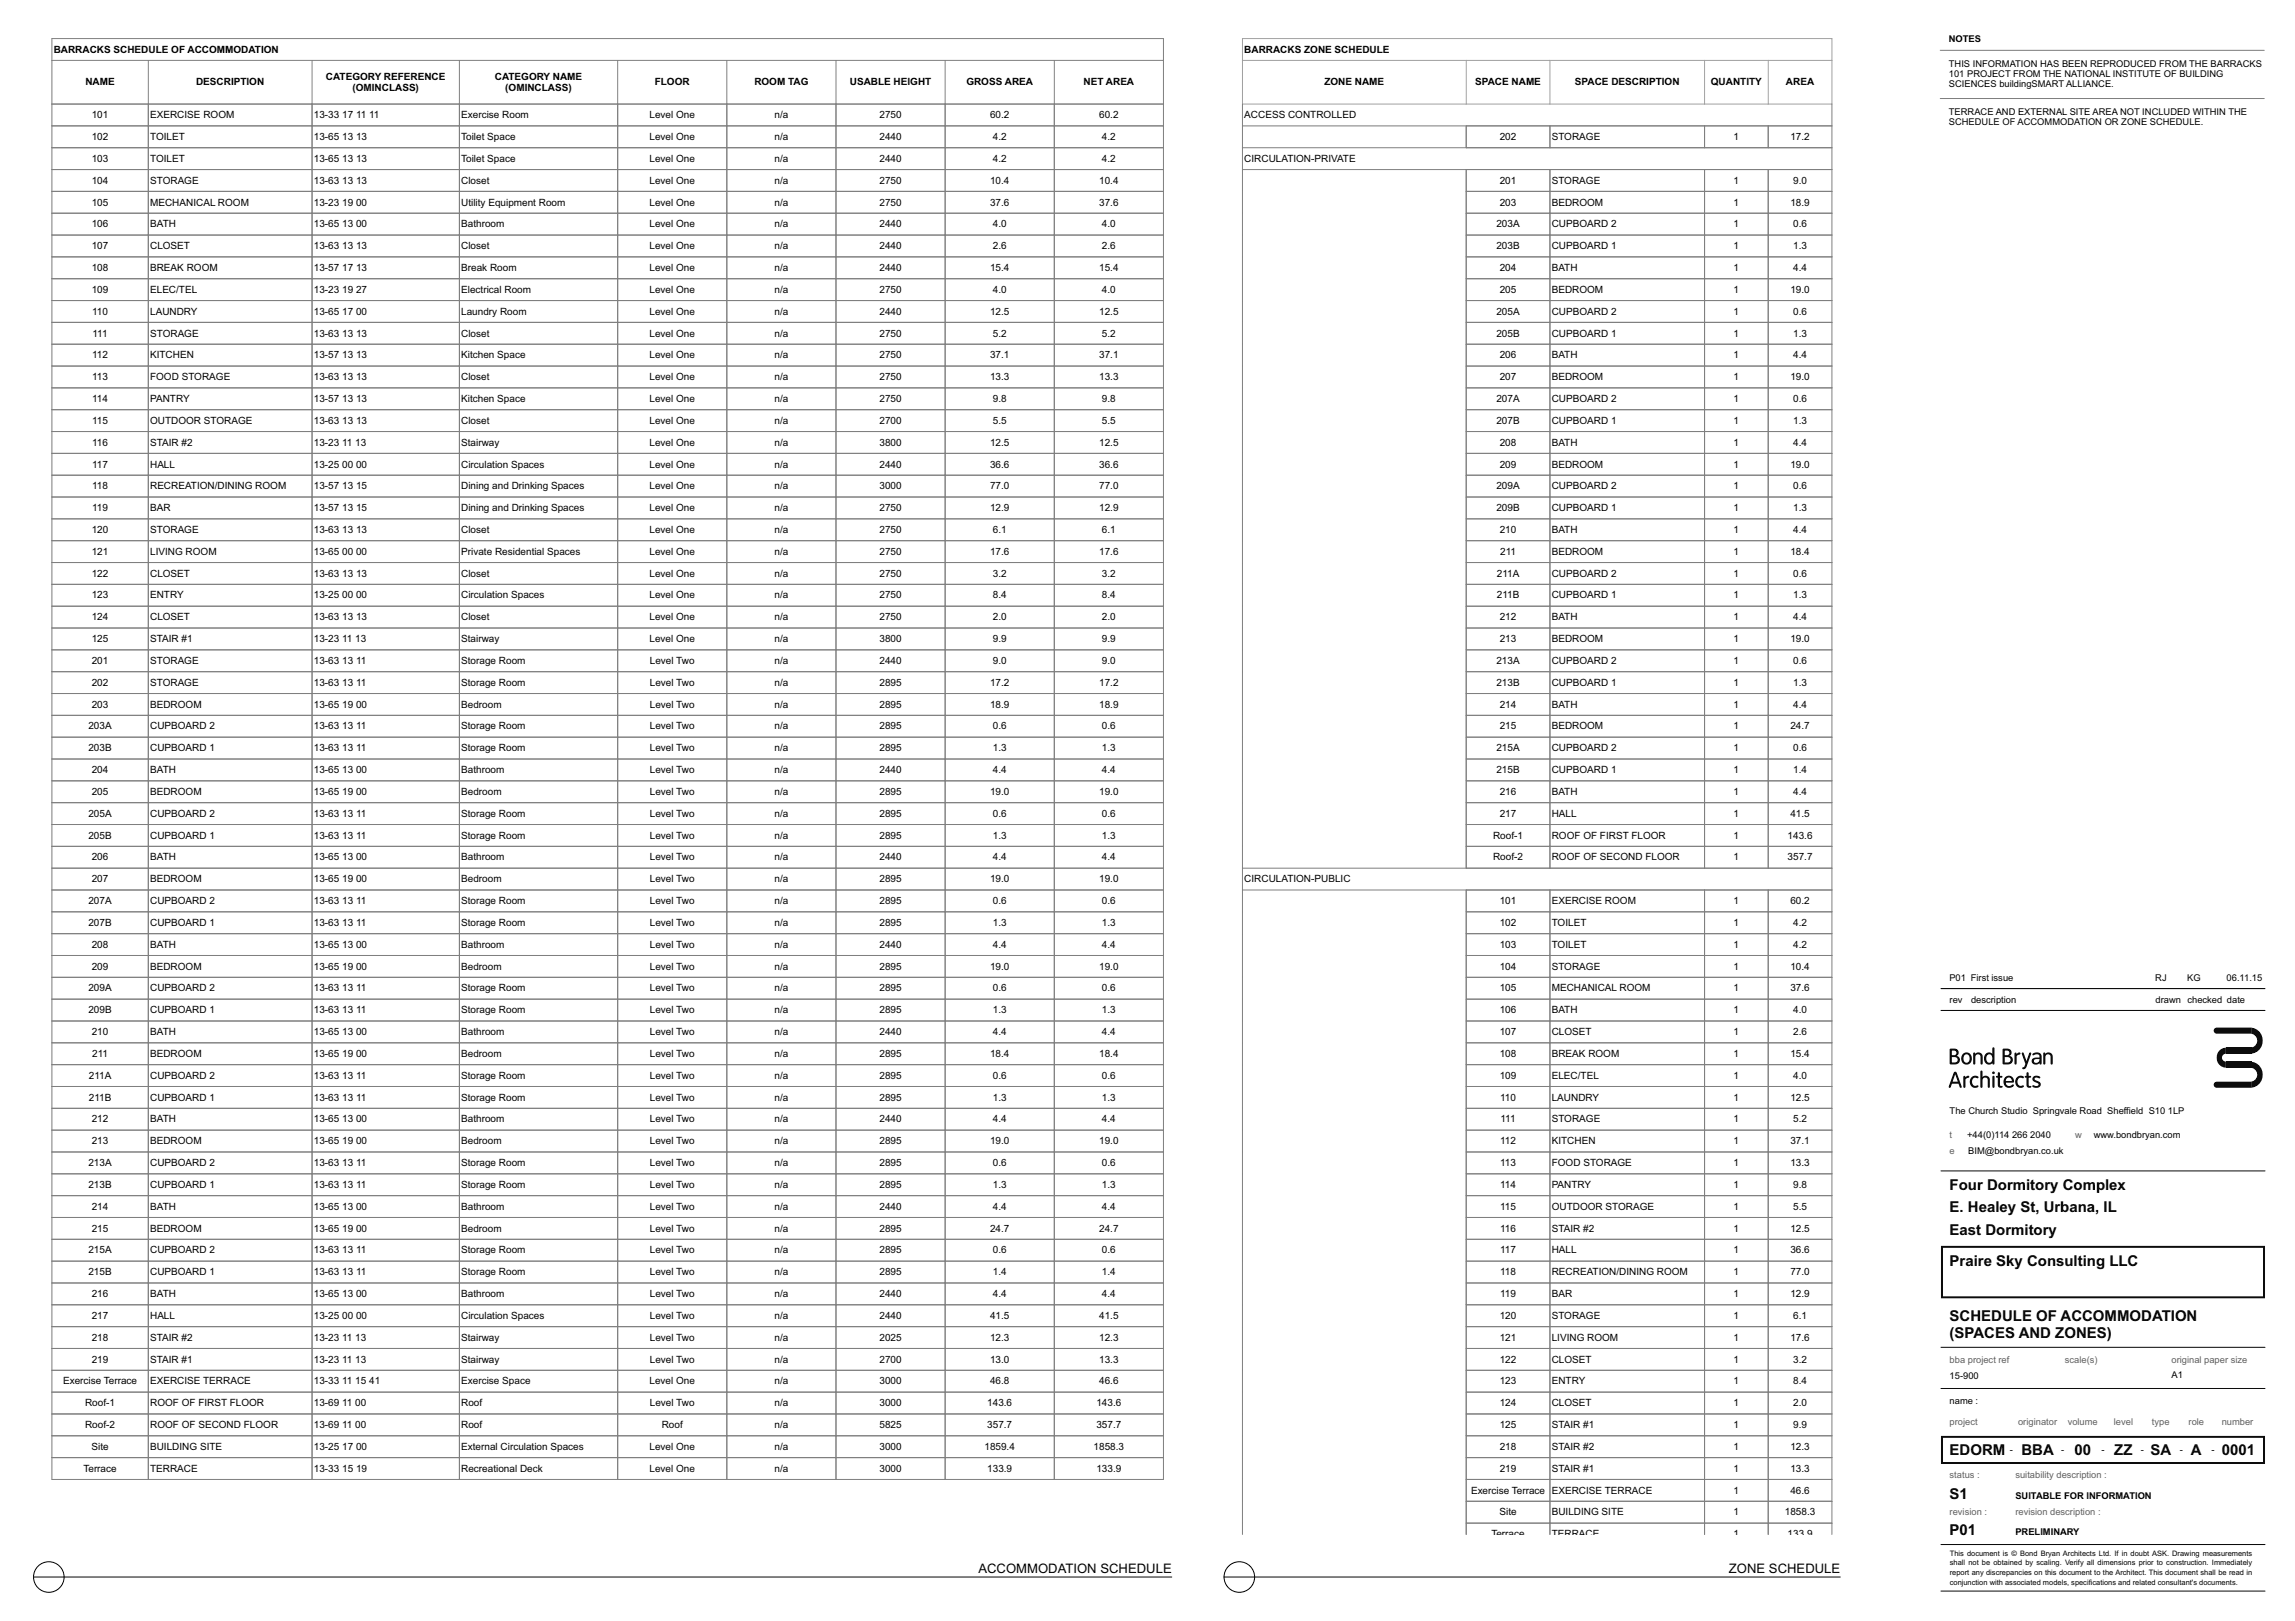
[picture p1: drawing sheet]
<svg xmlns="http://www.w3.org/2000/svg" width="841mm" height="594mm" viewBox="0 0 841 594" stroke-linecap="round" stroke-linejoin="round" font-family="sans-serif">
<defs><g id="words">
<g font-size="5.5">
<text x="714.4" y="436">Four Dormitory Complex</text>
<text x="714.4" y="444.3">E. Healey St, Urbana, IL</text>
<text x="714.4" y="452.6">East Dormitory</text>
<text x="714.4" y="463.8">Praire Sky Consulting LLC</text>
<text x="714.4" y="484.1">SCHEDULE OF ACCOMMODATION</text>
<text x="714.4" y="490.3">(SPACES AND ZONES)</text>
<text x="714.4" y="533.1">EDORM</text>
<text x="740.7" y="533.1">BBA</text>
<text x="760.2" y="533.1">00</text>
<text x="774.8" y="533.1">ZZ</text>
<text x="788" y="533.1">SA</text>
<text x="802.9" y="533.1">A</text>
<text x="814.1" y="533.1">0001</text>
<text x="714.4" y="549.1">S1</text>
<text x="714.4" y="562.6">P01</text>
</g>
<g font-size="4.8">
<text x="358.5" y="576.6">ACCOMMODATION SCHEDULE</text>
<text x="633.6" y="576.6">ZONE SCHEDULE</text>
</g>
<g font-size="3.7">
<text x="19.7" y="19.3">BARRACKS SCHEDULE OF ACCOMMODATION</text>
<text x="456" y="19.3">BARRACKS ZONE SCHEDULE</text>
<text x="119.4" y="29.2">CATEGORY REFERENCE</text>
<text x="181.3" y="29.2">CATEGORY NAME</text>
<text x="31.3" y="31.3">NAME</text>
<text x="71.9" y="31.3">DESCRIPTION</text>
<text x="129.2" y="33.4">(OMINCLASS)</text>
<text x="185.2" y="33.4">(OMINCLASS)</text>
<text x="239.9" y="31.3">FLOOR</text>
<text x="276.4" y="31.3">ROOM TAG</text>
<text x="311.4" y="31.3">USABLE HEIGHT</text>
<text x="354.1" y="31.3">GROSS AREA</text>
<text x="397.1" y="31.3">NET AREA</text>
<text x="485.3" y="31.3">ZONE NAME</text>
<text x="540.6" y="31.3">SPACE NAME</text>
<text x="577.1" y="31.3">SPACE DESCRIPTION</text>
<text x="627" y="31.3">QUANTITY</text>
<text x="654.5" y="31.3">AREA</text>
<text x="33.6" y="43.3">101</text>
<text x="55" y="43.3">EXERCISE ROOM</text>
<text x="115" y="43.3">13-33</text>
<text x="125.4" y="43.3">17</text>
<text x="130.5" y="43.3">11</text>
<text x="135.3" y="43.3">11</text>
<text x="169" y="43.3">Exercise Room</text>
<text x="238" y="43.3">Level One</text>
<text x="283.8" y="43.3">n/a</text>
<text x="322.3" y="43.3">2750</text>
<text x="362.8" y="43.3">60.2</text>
<text x="402.8" y="43.3">60.2</text>
<text x="456" y="43.3">ACCESS CONTROLLED</text>
<text x="33.6" y="51.3">102</text>
<text x="55" y="51.3">TOILET</text>
<text x="115" y="51.3">13-65</text>
<text x="125.4" y="51.3">13</text>
<text x="130.5" y="51.3">13</text>
<text x="169" y="51.3">Toilet Space</text>
<text x="238" y="51.3">Level One</text>
<text x="283.8" y="51.3">n/a</text>
<text x="322.3" y="51.3">2440</text>
<text x="363.8" y="51.3">4.2</text>
<text x="403.8" y="51.3">4.2</text>
<text x="549.6" y="51.3">202</text>
<text x="568.6" y="51.3">STORAGE</text>
<text x="635.3" y="51.3">1</text>
<text x="656.1" y="51.3">17.2</text>
<text x="33.6" y="59.3">103</text>
<text x="55" y="59.3">TOILET</text>
<text x="115" y="59.3">13-65</text>
<text x="125.4" y="59.3">13</text>
<text x="130.5" y="59.3">13</text>
<text x="169" y="59.3">Toilet Space</text>
<text x="238" y="59.3">Level One</text>
<text x="283.8" y="59.3">n/a</text>
<text x="322.3" y="59.3">2440</text>
<text x="363.8" y="59.3">4.2</text>
<text x="403.8" y="59.3">4.2</text>
<text x="456" y="59.3">CIRCULATION-PRIVATE</text>
<text x="33.6" y="67.3">104</text>
<text x="55" y="67.3">STORAGE</text>
<text x="115" y="67.3">13-63</text>
<text x="125.4" y="67.3">13</text>
<text x="130.5" y="67.3">13</text>
<text x="169" y="67.3">Closet</text>
<text x="238" y="67.3">Level One</text>
<text x="283.8" y="67.3">n/a</text>
<text x="322.3" y="67.3">2750</text>
<text x="362.8" y="67.3">10.4</text>
<text x="402.8" y="67.3">10.4</text>
<text x="549.6" y="67.3">201</text>
<text x="568.6" y="67.3">STORAGE</text>
<text x="635.3" y="67.3">1</text>
<text x="657.1" y="67.3">9.0</text>
<text x="33.6" y="75.3">105</text>
<text x="55" y="75.3">MECHANICAL ROOM</text>
<text x="115" y="75.3">13-23</text>
<text x="125.4" y="75.3">19</text>
<text x="130.5" y="75.3">00</text>
<text x="169" y="75.3">Utility Equipment Room</text>
<text x="238" y="75.3">Level One</text>
<text x="283.8" y="75.3">n/a</text>
<text x="322.3" y="75.3">2750</text>
<text x="362.8" y="75.3">37.6</text>
<text x="402.8" y="75.3">37.6</text>
<text x="549.6" y="75.3">203</text>
<text x="568.6" y="75.3">BEDROOM</text>
<text x="635.3" y="75.3">1</text>
<text x="656.1" y="75.3">18.9</text>
<text x="33.6" y="83.3">106</text>
<text x="55" y="83.3">BATH</text>
<text x="115" y="83.3">13-65</text>
<text x="125.4" y="83.3">13</text>
<text x="130.5" y="83.3">00</text>
<text x="169" y="83.3">Bathroom</text>
<text x="238" y="83.3">Level One</text>
<text x="283.8" y="83.3">n/a</text>
<text x="322.3" y="83.3">2440</text>
<text x="363.8" y="83.3">4.0</text>
<text x="403.8" y="83.3">4.0</text>
<text x="548.4" y="83.3">203A</text>
<text x="568.6" y="83.3">CUPBOARD 2</text>
<text x="635.3" y="83.3">1</text>
<text x="657.1" y="83.3">0.6</text>
<text x="33.6" y="91.3">107</text>
<text x="55" y="91.3">CLOSET</text>
<text x="115" y="91.3">13-63</text>
<text x="125.4" y="91.3">13</text>
<text x="130.5" y="91.3">13</text>
<text x="169" y="91.3">Closet</text>
<text x="238" y="91.3">Level One</text>
<text x="283.8" y="91.3">n/a</text>
<text x="322.3" y="91.3">2440</text>
<text x="363.8" y="91.3">2.6</text>
<text x="403.8" y="91.3">2.6</text>
<text x="548.4" y="91.3">203B</text>
<text x="568.6" y="91.3">CUPBOARD 1</text>
<text x="635.3" y="91.3">1</text>
<text x="657.1" y="91.3">1.3</text>
<text x="33.6" y="99.3">108</text>
<text x="55" y="99.3">BREAK ROOM</text>
<text x="115" y="99.3">13-57</text>
<text x="125.4" y="99.3">17</text>
<text x="130.5" y="99.3">13</text>
<text x="169" y="99.3">Break Room</text>
<text x="238" y="99.3">Level One</text>
<text x="283.8" y="99.3">n/a</text>
<text x="322.3" y="99.3">2440</text>
<text x="362.8" y="99.3">15.4</text>
<text x="402.8" y="99.3">15.4</text>
<text x="549.6" y="99.3">204</text>
<text x="568.6" y="99.3">BATH</text>
<text x="635.3" y="99.3">1</text>
<text x="657.1" y="99.3">4.4</text>
<text x="33.6" y="107.3">109</text>
<text x="55" y="107.3">ELEC/TEL</text>
<text x="115" y="107.3">13-23</text>
<text x="125.4" y="107.3">19</text>
<text x="130.5" y="107.3">27</text>
<text x="169" y="107.3">Electrical Room</text>
<text x="238" y="107.3">Level One</text>
<text x="283.8" y="107.3">n/a</text>
<text x="322.3" y="107.3">2750</text>
<text x="363.8" y="107.3">4.0</text>
<text x="403.8" y="107.3">4.0</text>
<text x="549.6" y="107.3">205</text>
<text x="568.6" y="107.3">BEDROOM</text>
<text x="635.3" y="107.3">1</text>
<text x="656.1" y="107.3">19.0</text>
<text x="33.8" y="115.3">110</text>
<text x="55" y="115.3">LAUNDRY</text>
<text x="115" y="115.3">13-65</text>
<text x="125.4" y="115.3">17</text>
<text x="130.5" y="115.3">00</text>
<text x="169" y="115.3">Laundry Room</text>
<text x="238" y="115.3">Level One</text>
<text x="283.8" y="115.3">n/a</text>
<text x="322.3" y="115.3">2440</text>
<text x="362.8" y="115.3">12.5</text>
<text x="402.8" y="115.3">12.5</text>
<text x="548.4" y="115.3">205A</text>
<text x="568.6" y="115.3">CUPBOARD 2</text>
<text x="635.3" y="115.3">1</text>
<text x="657.1" y="115.3">0.6</text>
<text x="33.9" y="123.3">111</text>
<text x="55" y="123.3">STORAGE</text>
<text x="115" y="123.3">13-63</text>
<text x="125.4" y="123.3">13</text>
<text x="130.5" y="123.3">13</text>
<text x="169" y="123.3">Closet</text>
<text x="238" y="123.3">Level One</text>
<text x="283.8" y="123.3">n/a</text>
<text x="322.3" y="123.3">2750</text>
<text x="363.8" y="123.3">5.2</text>
<text x="403.8" y="123.3">5.2</text>
<text x="548.4" y="123.3">205B</text>
<text x="568.6" y="123.3">CUPBOARD 1</text>
<text x="635.3" y="123.3">1</text>
<text x="657.1" y="123.3">1.3</text>
<text x="33.8" y="131.3">112</text>
<text x="55" y="131.3">KITCHEN</text>
<text x="115" y="131.3">13-57</text>
<text x="125.4" y="131.3">13</text>
<text x="130.5" y="131.3">13</text>
<text x="169" y="131.3">Kitchen Space</text>
<text x="238" y="131.3">Level One</text>
<text x="283.8" y="131.3">n/a</text>
<text x="322.3" y="131.3">2750</text>
<text x="362.8" y="131.3">37.1</text>
<text x="402.8" y="131.3">37.1</text>
<text x="549.6" y="131.3">206</text>
<text x="568.6" y="131.3">BATH</text>
<text x="635.3" y="131.3">1</text>
<text x="657.1" y="131.3">4.4</text>
<text x="33.8" y="139.3">113</text>
<text x="55" y="139.3">FOOD STORAGE</text>
<text x="115" y="139.3">13-63</text>
<text x="125.4" y="139.3">13</text>
<text x="130.5" y="139.3">13</text>
<text x="169" y="139.3">Closet</text>
<text x="238" y="139.3">Level One</text>
<text x="283.8" y="139.3">n/a</text>
<text x="322.3" y="139.3">2750</text>
<text x="362.8" y="139.3">13.3</text>
<text x="402.8" y="139.3">13.3</text>
<text x="549.6" y="139.3">207</text>
<text x="568.6" y="139.3">BEDROOM</text>
<text x="635.3" y="139.3">1</text>
<text x="656.1" y="139.3">19.0</text>
<text x="33.8" y="147.3">114</text>
<text x="55" y="147.3">PANTRY</text>
<text x="115" y="147.3">13-57</text>
<text x="125.4" y="147.3">13</text>
<text x="130.5" y="147.3">13</text>
<text x="169" y="147.3">Kitchen Space</text>
<text x="238" y="147.3">Level One</text>
<text x="283.8" y="147.3">n/a</text>
<text x="322.3" y="147.3">2750</text>
<text x="363.8" y="147.3">9.8</text>
<text x="403.8" y="147.3">9.8</text>
<text x="548.4" y="147.3">207A</text>
<text x="568.6" y="147.3">CUPBOARD 2</text>
<text x="635.3" y="147.3">1</text>
<text x="657.1" y="147.3">0.6</text>
<text x="33.8" y="155.3">115</text>
<text x="55" y="155.3">OUTDOOR STORAGE</text>
<text x="115" y="155.3">13-63</text>
<text x="125.4" y="155.3">13</text>
<text x="130.5" y="155.3">13</text>
<text x="169" y="155.3">Closet</text>
<text x="238" y="155.3">Level One</text>
<text x="283.8" y="155.3">n/a</text>
<text x="322.3" y="155.3">2700</text>
<text x="363.8" y="155.3">5.5</text>
<text x="403.8" y="155.3">5.5</text>
<text x="548.4" y="155.3">207B</text>
<text x="568.6" y="155.3">CUPBOARD 1</text>
<text x="635.3" y="155.3">1</text>
<text x="657.1" y="155.3">1.3</text>
<text x="33.8" y="163.3">116</text>
<text x="55" y="163.3">STAIR #2</text>
<text x="115" y="163.3">13-23</text>
<text x="125.4" y="163.3">11</text>
<text x="130.2" y="163.3">13</text>
<text x="169" y="163.3">Stairway</text>
<text x="238" y="163.3">Level One</text>
<text x="283.8" y="163.3">n/a</text>
<text x="322.3" y="163.3">3800</text>
<text x="362.8" y="163.3">12.5</text>
<text x="402.8" y="163.3">12.5</text>
<text x="549.6" y="163.3">208</text>
<text x="568.6" y="163.3">BATH</text>
<text x="635.3" y="163.3">1</text>
<text x="657.1" y="163.3">4.4</text>
<text x="33.8" y="171.3">117</text>
<text x="55" y="171.3">HALL</text>
<text x="115" y="171.3">13-25</text>
<text x="125.4" y="171.3">00</text>
<text x="130.5" y="171.3">00</text>
<text x="169" y="171.3">Circulation Spaces</text>
<text x="238" y="171.3">Level One</text>
<text x="283.8" y="171.3">n/a</text>
<text x="322.3" y="171.3">2440</text>
<text x="362.8" y="171.3">36.6</text>
<text x="402.8" y="171.3">36.6</text>
<text x="549.6" y="171.3">209</text>
<text x="568.6" y="171.3">BEDROOM</text>
<text x="635.3" y="171.3">1</text>
<text x="656.1" y="171.3">19.0</text>
<text x="33.8" y="179.3">118</text>
<text x="55" y="179.3">RECREATION/DINING ROOM</text>
<text x="115" y="179.3">13-57</text>
<text x="125.4" y="179.3">13</text>
<text x="130.5" y="179.3">15</text>
<text x="169" y="179.3">Dining and Drinking Spaces</text>
<text x="238" y="179.3">Level One</text>
<text x="283.8" y="179.3">n/a</text>
<text x="322.3" y="179.3">3000</text>
<text x="362.8" y="179.3">77.0</text>
<text x="402.8" y="179.3">77.0</text>
<text x="548.4" y="179.3">209A</text>
<text x="568.6" y="179.3">CUPBOARD 2</text>
<text x="635.3" y="179.3">1</text>
<text x="657.1" y="179.3">0.6</text>
<text x="33.8" y="187.3">119</text>
<text x="55" y="187.3">BAR</text>
<text x="115" y="187.3">13-57</text>
<text x="125.4" y="187.3">13</text>
<text x="130.5" y="187.3">15</text>
<text x="169" y="187.3">Dining and Drinking Spaces</text>
<text x="238" y="187.3">Level One</text>
<text x="283.8" y="187.3">n/a</text>
<text x="322.3" y="187.3">2750</text>
<text x="362.8" y="187.3">12.9</text>
<text x="402.8" y="187.3">12.9</text>
<text x="548.4" y="187.3">209B</text>
<text x="568.6" y="187.3">CUPBOARD 1</text>
<text x="635.3" y="187.3">1</text>
<text x="657.1" y="187.3">1.3</text>
<text x="33.6" y="195.3">120</text>
<text x="55" y="195.3">STORAGE</text>
<text x="115" y="195.3">13-63</text>
<text x="125.4" y="195.3">13</text>
<text x="130.5" y="195.3">13</text>
<text x="169" y="195.3">Closet</text>
<text x="238" y="195.3">Level One</text>
<text x="283.8" y="195.3">n/a</text>
<text x="322.3" y="195.3">2750</text>
<text x="363.8" y="195.3">6.1</text>
<text x="403.8" y="195.3">6.1</text>
<text x="549.6" y="195.3">210</text>
<text x="568.6" y="195.3">BATH</text>
<text x="635.3" y="195.3">1</text>
<text x="657.1" y="195.3">4.4</text>
<text x="33.6" y="203.3">121</text>
<text x="55" y="203.3">LIVING ROOM</text>
<text x="115" y="203.3">13-65</text>
<text x="125.4" y="203.3">00</text>
<text x="130.5" y="203.3">00</text>
<text x="169" y="203.3">Private Residential Spaces</text>
<text x="238" y="203.3">Level One</text>
<text x="283.8" y="203.3">n/a</text>
<text x="322.3" y="203.3">2750</text>
<text x="362.8" y="203.3">17.6</text>
<text x="402.8" y="203.3">17.6</text>
<text x="549.7" y="203.3">211</text>
<text x="568.6" y="203.3">BEDROOM</text>
<text x="635.3" y="203.3">1</text>
<text x="656.1" y="203.3">18.4</text>
<text x="33.6" y="211.3">122</text>
<text x="55" y="211.3">CLOSET</text>
<text x="115" y="211.3">13-63</text>
<text x="125.4" y="211.3">13</text>
<text x="130.5" y="211.3">13</text>
<text x="169" y="211.3">Closet</text>
<text x="238" y="211.3">Level One</text>
<text x="283.8" y="211.3">n/a</text>
<text x="322.3" y="211.3">2750</text>
<text x="363.8" y="211.3">3.2</text>
<text x="403.8" y="211.3">3.2</text>
<text x="548.5" y="211.3">211A</text>
<text x="568.6" y="211.3">CUPBOARD 2</text>
<text x="635.3" y="211.3">1</text>
<text x="657.1" y="211.3">0.6</text>
<text x="33.6" y="219.3">123</text>
<text x="55" y="219.3">ENTRY</text>
<text x="115" y="219.3">13-25</text>
<text x="125.4" y="219.3">00</text>
<text x="130.5" y="219.3">00</text>
<text x="169" y="219.3">Circulation Spaces</text>
<text x="238" y="219.3">Level One</text>
<text x="283.8" y="219.3">n/a</text>
<text x="322.3" y="219.3">2750</text>
<text x="363.8" y="219.3">8.4</text>
<text x="403.8" y="219.3">8.4</text>
<text x="548.5" y="219.3">211B</text>
<text x="568.6" y="219.3">CUPBOARD 1</text>
<text x="635.3" y="219.3">1</text>
<text x="657.1" y="219.3">1.3</text>
<text x="33.6" y="227.3">124</text>
<text x="55" y="227.3">CLOSET</text>
<text x="115" y="227.3">13-63</text>
<text x="125.4" y="227.3">13</text>
<text x="130.5" y="227.3">13</text>
<text x="169" y="227.3">Closet</text>
<text x="238" y="227.3">Level One</text>
<text x="283.8" y="227.3">n/a</text>
<text x="322.3" y="227.3">2750</text>
<text x="363.8" y="227.3">2.0</text>
<text x="403.8" y="227.3">2.0</text>
<text x="549.6" y="227.3">212</text>
<text x="568.6" y="227.3">BATH</text>
<text x="635.3" y="227.3">1</text>
<text x="657.1" y="227.3">4.4</text>
<text x="33.6" y="235.3">125</text>
<text x="55" y="235.3">STAIR #1</text>
<text x="115" y="235.3">13-23</text>
<text x="125.4" y="235.3">11</text>
<text x="130.2" y="235.3">13</text>
<text x="169" y="235.3">Stairway</text>
<text x="238" y="235.3">Level One</text>
<text x="283.8" y="235.3">n/a</text>
<text x="322.3" y="235.3">3800</text>
<text x="363.8" y="235.3">9.9</text>
<text x="403.8" y="235.3">9.9</text>
<text x="549.6" y="235.3">213</text>
<text x="568.6" y="235.3">BEDROOM</text>
<text x="635.3" y="235.3">1</text>
<text x="656.1" y="235.3">19.0</text>
<text x="33.6" y="243.3">201</text>
<text x="55" y="243.3">STORAGE</text>
<text x="115" y="243.3">13-63</text>
<text x="125.4" y="243.3">13</text>
<text x="130.5" y="243.3">11</text>
<text x="169" y="243.3">Storage Room</text>
<text x="238.1" y="243.3">Level Two</text>
<text x="283.8" y="243.3">n/a</text>
<text x="322.3" y="243.3">2440</text>
<text x="363.8" y="243.3">9.0</text>
<text x="403.8" y="243.3">9.0</text>
<text x="548.4" y="243.3">213A</text>
<text x="568.6" y="243.3">CUPBOARD 2</text>
<text x="635.3" y="243.3">1</text>
<text x="657.1" y="243.3">0.6</text>
<text x="33.6" y="251.3">202</text>
<text x="55" y="251.3">STORAGE</text>
<text x="115" y="251.3">13-63</text>
<text x="125.4" y="251.3">13</text>
<text x="130.5" y="251.3">11</text>
<text x="169" y="251.3">Storage Room</text>
<text x="238.1" y="251.3">Level Two</text>
<text x="283.8" y="251.3">n/a</text>
<text x="322.3" y="251.3">2895</text>
<text x="362.8" y="251.3">17.2</text>
<text x="402.8" y="251.3">17.2</text>
<text x="548.4" y="251.3">213B</text>
<text x="568.6" y="251.3">CUPBOARD 1</text>
<text x="635.3" y="251.3">1</text>
<text x="657.1" y="251.3">1.3</text>
<text x="33.6" y="259.3">203</text>
<text x="55" y="259.3">BEDROOM</text>
<text x="115" y="259.3">13-65</text>
<text x="125.4" y="259.3">19</text>
<text x="130.5" y="259.3">00</text>
<text x="169" y="259.3">Bedroom</text>
<text x="238.1" y="259.3">Level Two</text>
<text x="283.8" y="259.3">n/a</text>
<text x="322.3" y="259.3">2895</text>
<text x="362.8" y="259.3">18.9</text>
<text x="402.8" y="259.3">18.9</text>
<text x="549.6" y="259.3">214</text>
<text x="568.6" y="259.3">BATH</text>
<text x="635.3" y="259.3">1</text>
<text x="657.1" y="259.3">4.4</text>
<text x="32.4" y="267.3">203A</text>
<text x="55" y="267.3">CUPBOARD 2</text>
<text x="115" y="267.3">13-63</text>
<text x="125.4" y="267.3">13</text>
<text x="130.5" y="267.3">11</text>
<text x="169" y="267.3">Storage Room</text>
<text x="238.1" y="267.3">Level Two</text>
<text x="283.8" y="267.3">n/a</text>
<text x="322.3" y="267.3">2895</text>
<text x="363.8" y="267.3">0.6</text>
<text x="403.8" y="267.3">0.6</text>
<text x="549.6" y="267.3">215</text>
<text x="568.6" y="267.3">BEDROOM</text>
<text x="635.3" y="267.3">1</text>
<text x="656.1" y="267.3">24.7</text>
<text x="32.4" y="275.3">203B</text>
<text x="55" y="275.3">CUPBOARD 1</text>
<text x="115" y="275.3">13-63</text>
<text x="125.4" y="275.3">13</text>
<text x="130.5" y="275.3">11</text>
<text x="169" y="275.3">Storage Room</text>
<text x="238.1" y="275.3">Level Two</text>
<text x="283.8" y="275.3">n/a</text>
<text x="322.3" y="275.3">2895</text>
<text x="363.8" y="275.3">1.3</text>
<text x="403.8" y="275.3">1.3</text>
<text x="548.4" y="275.3">215A</text>
<text x="568.6" y="275.3">CUPBOARD 2</text>
<text x="635.3" y="275.3">1</text>
<text x="657.1" y="275.3">0.6</text>
<text x="33.6" y="283.3">204</text>
<text x="55" y="283.3">BATH</text>
<text x="115" y="283.3">13-65</text>
<text x="125.4" y="283.3">13</text>
<text x="130.5" y="283.3">00</text>
<text x="169" y="283.3">Bathroom</text>
<text x="238.1" y="283.3">Level Two</text>
<text x="283.8" y="283.3">n/a</text>
<text x="322.3" y="283.3">2440</text>
<text x="363.8" y="283.3">4.4</text>
<text x="403.8" y="283.3">4.4</text>
<text x="548.4" y="283.3">215B</text>
<text x="568.6" y="283.3">CUPBOARD 1</text>
<text x="635.3" y="283.3">1</text>
<text x="657.1" y="283.3">1.4</text>
<text x="33.6" y="291.3">205</text>
<text x="55" y="291.3">BEDROOM</text>
<text x="115" y="291.3">13-65</text>
<text x="125.4" y="291.3">19</text>
<text x="130.5" y="291.3">00</text>
<text x="169" y="291.3">Bedroom</text>
<text x="238.1" y="291.3">Level Two</text>
<text x="283.8" y="291.3">n/a</text>
<text x="322.3" y="291.3">2895</text>
<text x="362.8" y="291.3">19.0</text>
<text x="402.8" y="291.3">19.0</text>
<text x="549.6" y="291.3">216</text>
<text x="568.6" y="291.3">BATH</text>
<text x="635.3" y="291.3">1</text>
<text x="657.1" y="291.3">4.4</text>
<text x="32.4" y="299.3">205A</text>
<text x="55" y="299.3">CUPBOARD 2</text>
<text x="115" y="299.3">13-63</text>
<text x="125.4" y="299.3">13</text>
<text x="130.5" y="299.3">11</text>
<text x="169" y="299.3">Storage Room</text>
<text x="238.1" y="299.3">Level Two</text>
<text x="283.8" y="299.3">n/a</text>
<text x="322.3" y="299.3">2895</text>
<text x="363.8" y="299.3">0.6</text>
<text x="403.8" y="299.3">0.6</text>
<text x="549.6" y="299.3">217</text>
<text x="568.6" y="299.3">HALL</text>
<text x="635.3" y="299.3">1</text>
<text x="656.1" y="299.3">41.5</text>
<text x="32.4" y="307.3">205B</text>
<text x="55" y="307.3">CUPBOARD 1</text>
<text x="115" y="307.3">13-63</text>
<text x="125.4" y="307.3">13</text>
<text x="130.5" y="307.3">11</text>
<text x="169" y="307.3">Storage Room</text>
<text x="238.1" y="307.3">Level Two</text>
<text x="283.8" y="307.3">n/a</text>
<text x="322.3" y="307.3">2895</text>
<text x="363.8" y="307.3">1.3</text>
<text x="403.8" y="307.3">1.3</text>
<text x="547.1" y="307.3">Roof-1</text>
<text x="568.6" y="307.3">ROOF OF FIRST FLOOR</text>
<text x="635.3" y="307.3">1</text>
<text x="655.1" y="307.3">143.6</text>
<text x="33.6" y="315.3">206</text>
<text x="55" y="315.3">BATH</text>
<text x="115" y="315.3">13-65</text>
<text x="125.4" y="315.3">13</text>
<text x="130.5" y="315.3">00</text>
<text x="169" y="315.3">Bathroom</text>
<text x="238.1" y="315.3">Level Two</text>
<text x="283.8" y="315.3">n/a</text>
<text x="322.3" y="315.3">2440</text>
<text x="363.8" y="315.3">4.4</text>
<text x="403.8" y="315.3">4.4</text>
<text x="547.1" y="315.3">Roof-2</text>
<text x="568.6" y="315.3">ROOF OF SECOND FLOOR</text>
<text x="635.3" y="315.3">1</text>
<text x="655.1" y="315.3">357.7</text>
<text x="33.6" y="323.3">207</text>
<text x="55" y="323.3">BEDROOM</text>
<text x="115" y="323.3">13-65</text>
<text x="125.4" y="323.3">19</text>
<text x="130.5" y="323.3">00</text>
<text x="169" y="323.3">Bedroom</text>
<text x="238.1" y="323.3">Level Two</text>
<text x="283.8" y="323.3">n/a</text>
<text x="322.3" y="323.3">2895</text>
<text x="362.8" y="323.3">19.0</text>
<text x="402.8" y="323.3">19.0</text>
<text x="456" y="323.3">CIRCULATION-PUBLIC</text>
<text x="32.4" y="331.3">207A</text>
<text x="55" y="331.3">CUPBOARD 2</text>
<text x="115" y="331.3">13-63</text>
<text x="125.4" y="331.3">13</text>
<text x="130.5" y="331.3">11</text>
<text x="169" y="331.3">Storage Room</text>
<text x="238.1" y="331.3">Level Two</text>
<text x="283.8" y="331.3">n/a</text>
<text x="322.3" y="331.3">2895</text>
<text x="363.8" y="331.3">0.6</text>
<text x="403.8" y="331.3">0.6</text>
<text x="549.6" y="331.3">101</text>
<text x="568.6" y="331.3">EXERCISE ROOM</text>
<text x="635.3" y="331.3">1</text>
<text x="656.1" y="331.3">60.2</text>
<text x="32.4" y="339.3">207B</text>
<text x="55" y="339.3">CUPBOARD 1</text>
<text x="115" y="339.3">13-63</text>
<text x="125.4" y="339.3">13</text>
<text x="130.5" y="339.3">11</text>
<text x="169" y="339.3">Storage Room</text>
<text x="238.1" y="339.3">Level Two</text>
<text x="283.8" y="339.3">n/a</text>
<text x="322.3" y="339.3">2895</text>
<text x="363.8" y="339.3">1.3</text>
<text x="403.8" y="339.3">1.3</text>
<text x="549.6" y="339.3">102</text>
<text x="568.6" y="339.3">TOILET</text>
<text x="635.3" y="339.3">1</text>
<text x="657.1" y="339.3">4.2</text>
<text x="33.6" y="347.3">208</text>
<text x="55" y="347.3">BATH</text>
<text x="115" y="347.3">13-65</text>
<text x="125.4" y="347.3">13</text>
<text x="130.5" y="347.3">00</text>
<text x="169" y="347.3">Bathroom</text>
<text x="238.1" y="347.3">Level Two</text>
<text x="283.8" y="347.3">n/a</text>
<text x="322.3" y="347.3">2440</text>
<text x="363.8" y="347.3">4.4</text>
<text x="403.8" y="347.3">4.4</text>
<text x="549.6" y="347.3">103</text>
<text x="568.6" y="347.3">TOILET</text>
<text x="635.3" y="347.3">1</text>
<text x="657.1" y="347.3">4.2</text>
<text x="33.6" y="355.3">209</text>
<text x="55" y="355.3">BEDROOM</text>
<text x="115" y="355.3">13-65</text>
<text x="125.4" y="355.3">19</text>
<text x="130.5" y="355.3">00</text>
<text x="169" y="355.3">Bedroom</text>
<text x="238.1" y="355.3">Level Two</text>
<text x="283.8" y="355.3">n/a</text>
<text x="322.3" y="355.3">2895</text>
<text x="362.8" y="355.3">19.0</text>
<text x="402.8" y="355.3">19.0</text>
<text x="549.6" y="355.3">104</text>
<text x="568.6" y="355.3">STORAGE</text>
<text x="635.3" y="355.3">1</text>
<text x="656.1" y="355.3">10.4</text>
<text x="32.4" y="363.3">209A</text>
<text x="55" y="363.3">CUPBOARD 2</text>
<text x="115" y="363.3">13-63</text>
<text x="125.4" y="363.3">13</text>
<text x="130.5" y="363.3">11</text>
<text x="169" y="363.3">Storage Room</text>
<text x="238.1" y="363.3">Level Two</text>
<text x="283.8" y="363.3">n/a</text>
<text x="322.3" y="363.3">2895</text>
<text x="363.8" y="363.3">0.6</text>
<text x="403.8" y="363.3">0.6</text>
<text x="549.6" y="363.3">105</text>
<text x="568.6" y="363.3">MECHANICAL ROOM</text>
<text x="635.3" y="363.3">1</text>
<text x="656.1" y="363.3">37.6</text>
<text x="32.4" y="371.3">209B</text>
<text x="55" y="371.3">CUPBOARD 1</text>
<text x="115" y="371.3">13-63</text>
<text x="125.4" y="371.3">13</text>
<text x="130.5" y="371.3">11</text>
<text x="169" y="371.3">Storage Room</text>
<text x="238.1" y="371.3">Level Two</text>
<text x="283.8" y="371.3">n/a</text>
<text x="322.3" y="371.3">2895</text>
<text x="363.8" y="371.3">1.3</text>
<text x="403.8" y="371.3">1.3</text>
<text x="549.6" y="371.3">106</text>
<text x="568.6" y="371.3">BATH</text>
<text x="635.3" y="371.3">1</text>
<text x="657.1" y="371.3">4.0</text>
<text x="33.6" y="379.3">210</text>
<text x="55" y="379.3">BATH</text>
<text x="115" y="379.3">13-65</text>
<text x="125.4" y="379.3">13</text>
<text x="130.5" y="379.3">00</text>
<text x="169" y="379.3">Bathroom</text>
<text x="238.1" y="379.3">Level Two</text>
<text x="283.8" y="379.3">n/a</text>
<text x="322.3" y="379.3">2440</text>
<text x="363.8" y="379.3">4.4</text>
<text x="403.8" y="379.3">4.4</text>
<text x="549.6" y="379.3">107</text>
<text x="568.6" y="379.3">CLOSET</text>
<text x="635.3" y="379.3">1</text>
<text x="657.1" y="379.3">2.6</text>
<text x="33.8" y="387.3">211</text>
<text x="55" y="387.3">BEDROOM</text>
<text x="115" y="387.3">13-65</text>
<text x="125.4" y="387.3">19</text>
<text x="130.5" y="387.3">00</text>
<text x="169" y="387.3">Bedroom</text>
<text x="238.1" y="387.3">Level Two</text>
<text x="283.8" y="387.3">n/a</text>
<text x="322.3" y="387.3">2895</text>
<text x="362.8" y="387.3">18.4</text>
<text x="402.8" y="387.3">18.4</text>
<text x="549.6" y="387.3">108</text>
<text x="568.6" y="387.3">BREAK ROOM</text>
<text x="635.3" y="387.3">1</text>
<text x="656.1" y="387.3">15.4</text>
<text x="32.5" y="395.3">211A</text>
<text x="55" y="395.3">CUPBOARD 2</text>
<text x="115" y="395.3">13-63</text>
<text x="125.4" y="395.3">13</text>
<text x="130.5" y="395.3">11</text>
<text x="169" y="395.3">Storage Room</text>
<text x="238.1" y="395.3">Level Two</text>
<text x="283.8" y="395.3">n/a</text>
<text x="322.3" y="395.3">2895</text>
<text x="363.8" y="395.3">0.6</text>
<text x="403.8" y="395.3">0.6</text>
<text x="549.6" y="395.3">109</text>
<text x="568.6" y="395.3">ELEC/TEL</text>
<text x="635.3" y="395.3">1</text>
<text x="657.1" y="395.3">4.0</text>
<text x="32.5" y="403.3">211B</text>
<text x="55" y="403.3">CUPBOARD 1</text>
<text x="115" y="403.3">13-63</text>
<text x="125.4" y="403.3">13</text>
<text x="130.5" y="403.3">11</text>
<text x="169" y="403.3">Storage Room</text>
<text x="238.1" y="403.3">Level Two</text>
<text x="283.8" y="403.3">n/a</text>
<text x="322.3" y="403.3">2895</text>
<text x="363.8" y="403.3">1.3</text>
<text x="403.8" y="403.3">1.3</text>
<text x="549.7" y="403.3">110</text>
<text x="568.6" y="403.3">LAUNDRY</text>
<text x="635.3" y="403.3">1</text>
<text x="656.1" y="403.3">12.5</text>
<text x="33.6" y="411.3">212</text>
<text x="55" y="411.3">BATH</text>
<text x="115" y="411.3">13-65</text>
<text x="125.4" y="411.3">13</text>
<text x="130.5" y="411.3">00</text>
<text x="169" y="411.3">Bathroom</text>
<text x="238.1" y="411.3">Level Two</text>
<text x="283.8" y="411.3">n/a</text>
<text x="322.3" y="411.3">2440</text>
<text x="363.8" y="411.3">4.4</text>
<text x="403.8" y="411.3">4.4</text>
<text x="549.9" y="411.3">111</text>
<text x="568.6" y="411.3">STORAGE</text>
<text x="635.3" y="411.3">1</text>
<text x="657.1" y="411.3">5.2</text>
<text x="33.6" y="419.3">213</text>
<text x="55" y="419.3">BEDROOM</text>
<text x="115" y="419.3">13-65</text>
<text x="125.4" y="419.3">19</text>
<text x="130.5" y="419.3">00</text>
<text x="169" y="419.3">Bedroom</text>
<text x="238.1" y="419.3">Level Two</text>
<text x="283.8" y="419.3">n/a</text>
<text x="322.3" y="419.3">2895</text>
<text x="362.8" y="419.3">19.0</text>
<text x="402.8" y="419.3">19.0</text>
<text x="549.7" y="419.3">112</text>
<text x="568.6" y="419.3">KITCHEN</text>
<text x="635.3" y="419.3">1</text>
<text x="656.1" y="419.3">37.1</text>
<text x="32.4" y="427.3">213A</text>
<text x="55" y="427.3">CUPBOARD 2</text>
<text x="115" y="427.3">13-63</text>
<text x="125.4" y="427.3">13</text>
<text x="130.5" y="427.3">11</text>
<text x="169" y="427.3">Storage Room</text>
<text x="238.1" y="427.3">Level Two</text>
<text x="283.8" y="427.3">n/a</text>
<text x="322.3" y="427.3">2895</text>
<text x="363.8" y="427.3">0.6</text>
<text x="403.8" y="427.3">0.6</text>
<text x="549.7" y="427.3">113</text>
<text x="568.6" y="427.3">FOOD STORAGE</text>
<text x="635.3" y="427.3">1</text>
<text x="656.1" y="427.3">13.3</text>
<text x="32.4" y="435.3">213B</text>
<text x="55" y="435.3">CUPBOARD 1</text>
<text x="115" y="435.3">13-63</text>
<text x="125.4" y="435.3">13</text>
<text x="130.5" y="435.3">11</text>
<text x="169" y="435.3">Storage Room</text>
<text x="238.1" y="435.3">Level Two</text>
<text x="283.8" y="435.3">n/a</text>
<text x="322.3" y="435.3">2895</text>
<text x="363.8" y="435.3">1.3</text>
<text x="403.8" y="435.3">1.3</text>
<text x="549.7" y="435.3">114</text>
<text x="568.6" y="435.3">PANTRY</text>
<text x="635.3" y="435.3">1</text>
<text x="657.1" y="435.3">9.8</text>
<text x="33.6" y="443.3">214</text>
<text x="55" y="443.3">BATH</text>
<text x="115" y="443.3">13-65</text>
<text x="125.4" y="443.3">13</text>
<text x="130.5" y="443.3">00</text>
<text x="169" y="443.3">Bathroom</text>
<text x="238.1" y="443.3">Level Two</text>
<text x="283.8" y="443.3">n/a</text>
<text x="322.3" y="443.3">2440</text>
<text x="363.8" y="443.3">4.4</text>
<text x="403.8" y="443.3">4.4</text>
<text x="549.7" y="443.3">115</text>
<text x="568.6" y="443.3">OUTDOOR STORAGE</text>
<text x="635.3" y="443.3">1</text>
<text x="657.1" y="443.3">5.5</text>
<text x="33.6" y="451.3">215</text>
<text x="55" y="451.3">BEDROOM</text>
<text x="115" y="451.3">13-65</text>
<text x="125.4" y="451.3">19</text>
<text x="130.5" y="451.3">00</text>
<text x="169" y="451.3">Bedroom</text>
<text x="238.1" y="451.3">Level Two</text>
<text x="283.8" y="451.3">n/a</text>
<text x="322.3" y="451.3">2895</text>
<text x="362.8" y="451.3">24.7</text>
<text x="402.8" y="451.3">24.7</text>
<text x="549.7" y="451.3">116</text>
<text x="568.6" y="451.3">STAIR #2</text>
<text x="635.3" y="451.3">1</text>
<text x="656.1" y="451.3">12.5</text>
<text x="32.4" y="459.3">215A</text>
<text x="55" y="459.3">CUPBOARD 2</text>
<text x="115" y="459.3">13-63</text>
<text x="125.4" y="459.3">13</text>
<text x="130.5" y="459.3">11</text>
<text x="169" y="459.3">Storage Room</text>
<text x="238.1" y="459.3">Level Two</text>
<text x="283.8" y="459.3">n/a</text>
<text x="322.3" y="459.3">2895</text>
<text x="363.8" y="459.3">0.6</text>
<text x="403.8" y="459.3">0.6</text>
<text x="549.7" y="459.3">117</text>
<text x="568.6" y="459.3">HALL</text>
<text x="635.3" y="459.3">1</text>
<text x="656.1" y="459.3">36.6</text>
<text x="32.4" y="467.3">215B</text>
<text x="55" y="467.3">CUPBOARD 1</text>
<text x="115" y="467.3">13-63</text>
<text x="125.4" y="467.3">13</text>
<text x="130.5" y="467.3">11</text>
<text x="169" y="467.3">Storage Room</text>
<text x="238.1" y="467.3">Level Two</text>
<text x="283.8" y="467.3">n/a</text>
<text x="322.3" y="467.3">2895</text>
<text x="363.8" y="467.3">1.4</text>
<text x="403.8" y="467.3">1.4</text>
<text x="549.7" y="467.3">118</text>
<text x="568.6" y="467.3">RECREATION/DINING ROOM</text>
<text x="635.3" y="467.3">1</text>
<text x="656.1" y="467.3">77.0</text>
<text x="33.6" y="475.3">216</text>
<text x="55" y="475.3">BATH</text>
<text x="115" y="475.3">13-65</text>
<text x="125.4" y="475.3">13</text>
<text x="130.5" y="475.3">00</text>
<text x="169" y="475.3">Bathroom</text>
<text x="238.1" y="475.3">Level Two</text>
<text x="283.8" y="475.3">n/a</text>
<text x="322.3" y="475.3">2440</text>
<text x="363.8" y="475.3">4.4</text>
<text x="403.8" y="475.3">4.4</text>
<text x="549.7" y="475.3">119</text>
<text x="568.6" y="475.3">BAR</text>
<text x="635.3" y="475.3">1</text>
<text x="656.1" y="475.3">12.9</text>
<text x="33.6" y="483.3">217</text>
<text x="55" y="483.3">HALL</text>
<text x="115" y="483.3">13-25</text>
<text x="125.4" y="483.3">00</text>
<text x="130.5" y="483.3">00</text>
<text x="169" y="483.3">Circulation Spaces</text>
<text x="238.1" y="483.3">Level Two</text>
<text x="283.8" y="483.3">n/a</text>
<text x="322.3" y="483.3">2440</text>
<text x="362.8" y="483.3">41.5</text>
<text x="402.8" y="483.3">41.5</text>
<text x="549.6" y="483.3">120</text>
<text x="568.6" y="483.3">STORAGE</text>
<text x="635.3" y="483.3">1</text>
<text x="657.1" y="483.3">6.1</text>
<text x="33.6" y="491.3">218</text>
<text x="55" y="491.3">STAIR #2</text>
<text x="115" y="491.3">13-23</text>
<text x="125.4" y="491.3">11</text>
<text x="130.2" y="491.3">13</text>
<text x="169" y="491.3">Stairway</text>
<text x="238.1" y="491.3">Level Two</text>
<text x="283.8" y="491.3">n/a</text>
<text x="322.3" y="491.3">2025</text>
<text x="362.8" y="491.3">12.3</text>
<text x="402.8" y="491.3">12.3</text>
<text x="549.6" y="491.3">121</text>
<text x="568.6" y="491.3">LIVING ROOM</text>
<text x="635.3" y="491.3">1</text>
<text x="656.1" y="491.3">17.6</text>
<text x="33.6" y="499.3">219</text>
<text x="55" y="499.3">STAIR #1</text>
<text x="115" y="499.3">13-23</text>
<text x="125.4" y="499.3">11</text>
<text x="130.2" y="499.3">13</text>
<text x="169" y="499.3">Stairway</text>
<text x="238.1" y="499.3">Level Two</text>
<text x="283.8" y="499.3">n/a</text>
<text x="322.3" y="499.3">2700</text>
<text x="362.8" y="499.3">13.0</text>
<text x="402.8" y="499.3">13.3</text>
<text x="549.6" y="499.3">122</text>
<text x="568.6" y="499.3">CLOSET</text>
<text x="635.3" y="499.3">1</text>
<text x="657.1" y="499.3">3.2</text>
<text x="23.1" y="507.3">Exercise Terrace</text>
<text x="55" y="507.3">EXERCISE TERRACE</text>
<text x="115" y="507.3">13-33</text>
<text x="125.4" y="507.3">11</text>
<text x="130.2" y="507.3">15</text>
<text x="135.3" y="507.3">41</text>
<text x="169" y="507.3">Exercise Space</text>
<text x="238" y="507.3">Level One</text>
<text x="283.8" y="507.3">n/a</text>
<text x="322.3" y="507.3">3000</text>
<text x="362.8" y="507.3">46.8</text>
<text x="402.8" y="507.3">46.6</text>
<text x="549.6" y="507.3">123</text>
<text x="568.6" y="507.3">ENTRY</text>
<text x="635.3" y="507.3">1</text>
<text x="657.1" y="507.3">8.4</text>
<text x="31.2" y="515.3">Roof-1</text>
<text x="55" y="515.3">ROOF OF FIRST FLOOR</text>
<text x="115" y="515.3">13-69</text>
<text x="125.4" y="515.3">11</text>
<text x="130.2" y="515.3">00</text>
<text x="169" y="515.3">Roof</text>
<text x="238.1" y="515.3">Level Two</text>
<text x="283.8" y="515.3">n/a</text>
<text x="322.3" y="515.3">3000</text>
<text x="361.8" y="515.3">143.6</text>
<text x="401.8" y="515.3">143.6</text>
<text x="549.6" y="515.3">124</text>
<text x="568.6" y="515.3">CLOSET</text>
<text x="635.3" y="515.3">1</text>
<text x="657.1" y="515.3">2.0</text>
<text x="31.2" y="523.3">Roof-2</text>
<text x="55" y="523.3">ROOF OF SECOND FLOOR</text>
<text x="115" y="523.3">13-69</text>
<text x="125.4" y="523.3">11</text>
<text x="130.2" y="523.3">00</text>
<text x="169" y="523.3">Roof</text>
<text x="242.5" y="523.3">Roof</text>
<text x="283.8" y="523.3">n/a</text>
<text x="322.3" y="523.3">5825</text>
<text x="361.8" y="523.3">357.7</text>
<text x="401.8" y="523.3">357.7</text>
<text x="549.6" y="523.3">125</text>
<text x="568.6" y="523.3">STAIR #1</text>
<text x="635.3" y="523.3">1</text>
<text x="657.1" y="523.3">9.9</text>
<text x="33.5" y="531.3">Site</text>
<text x="55" y="531.3">BUILDING SITE</text>
<text x="115" y="531.3">13-25</text>
<text x="125.4" y="531.3">17</text>
<text x="130.5" y="531.3">00</text>
<text x="169" y="531.3">External Circulation Spaces</text>
<text x="238" y="531.3">Level One</text>
<text x="283.8" y="531.3">n/a</text>
<text x="322.3" y="531.3">3000</text>
<text x="360.8" y="531.3">1859.4</text>
<text x="400.8" y="531.3">1858.3</text>
<text x="549.6" y="531.3">218</text>
<text x="568.6" y="531.3">STAIR #2</text>
<text x="635.3" y="531.3">1</text>
<text x="656.1" y="531.3">12.3</text>
<text x="30.6" y="539.3">Terrace</text>
<text x="55" y="539.3">TERRACE</text>
<text x="115" y="539.3">13-33</text>
<text x="125.4" y="539.3">15</text>
<text x="130.5" y="539.3">19</text>
<text x="169" y="539.3">Recreational Deck</text>
<text x="238" y="539.3">Level One</text>
<text x="283.8" y="539.3">n/a</text>
<text x="322.3" y="539.3">3000</text>
<text x="361.8" y="539.3">133.9</text>
<text x="401.8" y="539.3">133.9</text>
<text x="549.6" y="539.3">219</text>
<text x="568.6" y="539.3">STAIR #1</text>
<text x="635.3" y="539.3">1</text>
<text x="656.1" y="539.3">13.3</text>
<text x="539.1" y="547.3">Exercise Terrace</text>
<text x="568.6" y="547.3">EXERCISE TERRACE</text>
<text x="635.3" y="547.3">1</text>
<text x="656.1" y="547.3">46.6</text>
<text x="549.5" y="555.3">Site</text>
<text x="568.6" y="555.3">BUILDING SITE</text>
<text x="635.3" y="555.3">1</text>
<text x="654" y="555.3">1858.3</text>
<text x="546.5" y="563.3">Terrace</text>
<text x="568.6" y="563.3">TERRACE</text>
<text x="635.3" y="563.3">1</text>
<text x="655.1" y="563.3">133.9</text>
</g>
<g font-size="3.4">
<text x="714.2" y="15.5">NOTES</text>
<text x="714.2" y="24.7">THIS INFORMATION HAS BEEN REPRODUCED FROM THE BARRACKS</text>
<text x="714.2" y="28.2">101 PROJECT FROM THE NATIONAL INSTITUTE OF BUILDING</text>
<text x="714.2" y="31.7">SCIENCES buildingSMART ALLIANCE.</text>
<text x="714.2" y="42.2">TERRACE AND EXTERNAL SITE AREA NOT INCLUDED WITHIN THE</text>
<text x="714.2" y="45.8">SCHEDULE OF ACCOMMODATION OR ZONE SCHEDULE.</text>
<text x="714.3" y="359.4">P01</text>
<text x="722.2" y="359.4">First issue</text>
<text x="789.8" y="359.4">RJ</text>
<text x="801.5" y="359.4">KG</text>
<text x="816" y="359.4">06.11.15</text>
<text x="714.4" y="367.4">rev</text>
<text x="722.3" y="367.4">description</text>
<text x="789.9" y="367.4">drawn</text>
<text x="801.6" y="367.4">checked</text>
<text x="816.1" y="367.4">date</text>
<text x="714.4" y="408.2">The Church Studio Springvale Road Sheffield S10</text>
<text x="794.4" y="408.2">1LP</text>
<text x="720.9" y="417.1">+44(0)114</text>
<text x="737.3" y="417.1">266</text>
<text x="744" y="417.1">2040</text>
<text x="767.3" y="417.1">www.bondbryan.com</text>
<text x="721.3" y="423">BIM@bondbryan.co.uk</text>
<text x="714.4" y="505.3">15-900</text>
<text x="795.7" y="505.1">A1</text>
<text x="714.4" y="514.5">name :</text>
<text x="736.5" y="532.4">-</text>
<text x="755.3" y="532.4">-</text>
<text x="770.1" y="532.4">-</text>
<text x="784.6" y="532.4">-</text>
<text x="798.8" y="532.4">-</text>
<text x="810.4" y="532.4">-</text>
<text x="738.5" y="549.2">SUITABLE FOR INFORMATION</text>
<text x="738.5" y="562.6">PRELIMINARY</text>
</g>
<g font-size="3.4" fill="#5f5f5f">
<text x="714.4" y="417.1">t</text>
<text x="760.4" y="417.1">w</text>
<text x="714.4" y="423">e</text>
<text x="714.4" y="499.4">bba project ref</text>
<text x="756.7" y="499.4">scale(s)</text>
<text x="795.7" y="499.4">original paper size</text>
<text x="714.4" y="522.3">project</text>
<text x="739.5" y="522.3">originator</text>
<text x="757.7" y="522.3">volume</text>
<text x="774.6" y="522.3">l</text>
<text x="775.4" y="522.3">evel</text>
<text x="788.6" y="522.3">t</text>
<text x="789.5" y="522.3">ype</text>
<text x="802" y="522.3">role</text>
<text x="814.1" y="522.3">number</text>
<text x="714.4" y="541.5">status :</text>
<text x="738.5" y="541.5">suitability description :</text>
<text x="714.4" y="555">revision :</text>
<text x="738.5" y="555">revision description :</text>
</g>
<g font-size="2.7">
<text x="714.5" y="570">This document is © Bond Bryan Architects Ltd. If in doubt ASK. Drawing measurements</text>
<text x="714.5" y="573.7">shall not be obtained by scaling. Verify all dimensions prior to construction. Immediately</text>
<text x="714.5" y="577.3">report any discrepancies on this document to the Architect. This document shall be read in</text>
<text x="714.5" y="580.9">conjunction with associated models, specifications and related consultant's documents.</text>
</g>
</g></defs>
<g fill="#000">
<path d="M811.7 376.7l13.2-.1v2.2h-12.7a1.11 1.11 0 0 1-1-.9 1.11 1.11 0 0 1 .5-1.2z" fill-rule="evenodd"/>
<path d="M824.9 376.6a4.8 4.8 0 0 1 4.3 4.7 4.8 4.8 0 0 1-4.3 4.8v-2.2a2.59 2.59 0 0 0 2.3-2.6 2.59 2.59 0 0 0-2.3-2.5z" fill-rule="evenodd"/>
<path d="M714.5 384.4l1.8-.1 .9 .3 .5 .9-.2 1.1a.31 .31 0 0 0-.4 .3 .31 .31 0 0 0 .4 .2l.7 1.1-.5 1.4-1.1 .4-2-.1zM715.2 385l.1 1.7 1.4-.3 .3-.6-.3-.6zM715.2 387.4l.1 1.9h1.3l.6-.3 .2-.7-.3-.7z" fill-rule="evenodd"/>
<path d="M716.1 392.9l.5-.2 .4 .4 1.8 4.9-.1 .6-.5-.1-.6-1.4h-2.3l-.5 1.4-.7-.1zM716.5 393.7l-1 2.7h1.9z" fill-rule="evenodd"/>
<path d="M719.6 394.3h.4l.3 .5 .7-.6 .6 .3-.1 .4-1.3 .7v2.6l-.3 .4-.4-.4z" fill-rule="evenodd"/>
<path d="M719.4 386.2a2.16 2.16 0 0 1 3.1 .8 2.16 2.16 0 0 1-1.2 3 2.21 2.21 0 0 1-2.5-1.1 2.21 2.21 0 0 1 .6-2.7zM719.9 386.6l-.4 1 .1 1.1 .6 .6 .8 .1 .7-.9-.1-1.4-.7-.7z" fill-rule="evenodd"/>
<path d="M723.2 385.8l.5-.1 .1 .5 .6-.5h.9l1 .6 .2 .9-.1 2.8-.4 .1-.2-.3-.1-2.9-.9-.6-.6 .2-.3 .5-.1 2.9-.6 .1z" fill-rule="evenodd"/>
<path d="M722.5 394.8l1.2-.6 1.3 .4-.3 .5-1.3-.1-.7 .9v1l.4 .7 .5 .3 1.1-.2 .3 .2-.2 .5-.9 .2a2.25 2.25 0 0 1-2-1.4 2.25 2.25 0 0 1 .6-2.4z" fill-rule="evenodd"/>
<path d="M725.8 392.4l.7 .2v2.1l.5-.4 .8-.1 1.2 .8 .2 3.1-.2 .5-.6-.3-.1-2.9-.8-.5-.9 .5-.1 2.9-.3 .3-.4-.2z" fill-rule="evenodd"/>
<path d="M727.7 386.2l1.3-.5 1.1 .5v-2.2l.3-.2 .4 .1v5.9l-.5 .3-.2-.6-1.1 .6a2.3 2.3 0 0 1-1.9-1.5 2.3 2.3 0 0 1 .6-2.4zM728.3 386.6l-.4 .9 .1 1.2 .5 .6 .8 .1 .7-.9v-1.4l-.7-.7z" fill-rule="evenodd"/>
<path d="M730.2 394.3l.5-.1 .2 .4v3.6l-.4 .4-.4-.4z" fill-rule="evenodd"/>
<path d="M732.2 393l.6 .1 .1 1.1 .9 .3-.2 .4-.7 .1v2.7l1 .4-.4 .5-1-.1-.4-.6v-3l-.7-.3 .7-.4z" fill-rule="evenodd"/>
<path d="M734 384.4l1.6-.1 1 .3 .5 .9-.2 1.1a.31 .31 0 0 0-.4 .3 .31 .31 0 0 0 .4 .2l.7 1.2-.5 1.3-1.1 .4-2-.1zM734.6 385v1.7l1.5-.3 .2-.6-.2-.6zM734.6 387.4l.1 1.9h1.3l.6-.3 .2-.7-.3-.7z" fill-rule="evenodd"/>
<path d="M734.9 394.7a1.77 1.77 0 0 1 2.3-.3 1.77 1.77 0 0 1 .5 2.3h-2.7l.3 .8 .6 .4 2-.4-.1 .6-1 .5a2.24 2.24 0 0 1-2.5-1.2 2.24 2.24 0 0 1 .6-2.7zM735.4 395.1l-.4 1h2.2l-.1-.7-.5-.5-.6-.1z" fill-rule="evenodd"/>
<path d="M738.3 385.8h.5l.2 .5 .8-.6 .6 .3-.2 .4-1.2 .6v2.7l-.4 .4-.4-.4z" fill-rule="evenodd"/>
<path d="M739.1 394.8l1.2-.6 1.3 .4-.2 .5-1.4-.1-.6 .9-.1 1 .5 .7 .5 .3 1-.2 .3 .2-.2 .5-.8 .2a2.25 2.25 0 0 1-2-1.4 2.25 2.25 0 0 1 .5-2.4z" fill-rule="evenodd"/>
<path d="M740.9 385.8l.7 .1 1 2.9 1-2.9 .4-.2 .3 .3-1.8 5.1-.9 .7-.4-.1-.1-.4 .7-.4 .4-1.1z" fill-rule="evenodd"/>
<path d="M742.7 393l.6 .1 .1 1.1 .9 .3-.1 .4-.8 .1v2.7l1 .4-.4 .5-.9-.1-.5-.6v-3l-.6-.3 .6-.4z" fill-rule="evenodd"/>
<path d="M745.1 394.6l1.3-.4 1.3 .6-.3 .4-1.2-.4-.6 .5a.93 .93 0 0 0 1.1 .8 1.36 1.36 0 0 1 .9 1.9 1.36 1.36 0 0 1-2 .6l-.7-.3-.1-.6 1.6 .3 .6-.4a.78 .78 0 0 0-.9-1 1.22 1.22 0 0 1-1.2-.7 1.22 1.22 0 0 1 .2-1.3z" fill-rule="evenodd"/>
<path d="M744.9 386.1l1.6-.4 1.4 .5 .2 .8-.1 3h-.5l-.2-.4-.6 .4-1 .1-.9-.5-.3-.9 .4-.8 2.5-.4-.4-1-.9-.2-1.1 .4-.2-.2zM745.5 388.3l-.1 .9 .9 .3 .8-.5 .3-.9z" fill-rule="evenodd"/>
<path d="M748.9 385.8l.4-.1 .2 .5 .6-.5h.8l1 .6 .3 .9-.1 2.8-.4 .1-.3-.3v-2.9l-.9-.6-.6 .2-.3 .5-.1 2.9-.7 .1z" fill-rule="evenodd"/>
<path d="M811.7 396.6l13.2-.2v2.2h-12.7a1.11 1.11 0 0 1-1-.8 1.11 1.11 0 0 1 .5-1.2z" fill-rule="evenodd"/>
<path d="M815.7 389h9.2v2.3h-9.2z" fill-rule="evenodd"/>
<path d="M815.7 383.9h9.2v2.2h-9.2z" fill-rule="evenodd"/>
<path d="M813.2 385l.7-.6 1.8-.5v2.2a1.46 1.46 0 0 0-1.5 1.5 1.46 1.46 0 0 0 1.5 1.4v2.3a3.7 3.7 0 0 1-3.2-2.4 3.7 3.7 0 0 1 .7-3.9z" fill-rule="evenodd"/>
<path d="M824.9 389a4.8 4.8 0 0 1 4.3 4.8 4.8 4.8 0 0 1-4.3 4.8v-2.2a2.59 2.59 0 0 0 2.3-2.6 2.59 2.59 0 0 0-2.3-2.5z" fill-rule="evenodd"/>
<path d="M711.3 456.5h118.7v19.2h-118.7zM712 457.2v17.8h117.3v-17.8z" fill-rule="evenodd"/>
<path d="M711.3 526.2h118.7v10.3h-118.7zM712 526.9v8.9h117.3v-8.9z" fill-rule="evenodd"/>
<circle cx="730.5" cy="393.1" r=".48"/>
</g>
<g fill="#fff">
<path d="M714.4 479.1h113.3v12.6h-113.3z" fill-rule="evenodd"/>
<path d="M714.4 458.9h96.4v6.2h-96.4z" fill-rule="evenodd"/>
<path d="M714.4 431.1h113.3v6.3h-113.3z" fill-rule="evenodd"/>
<path d="M714.5 567.6h110.8v14.4h-110.8z" fill-rule="evenodd"/>
<path d="M714.4 405.2h86.1v3.9h-86.1z" fill-rule="evenodd"/>
<path d="M720.9 414h30.7v3.9h-30.7z" fill-rule="evenodd"/>
<path d="M721.3 419.9h93.1v3.9h-93.1z" fill-rule="evenodd"/>
<path d="M714.4 414h1v3.9h-1z" fill-rule="evenodd"/>
<path d="M767.3 414h32.8v3.9h-32.8z" fill-rule="evenodd"/>
<path d="M714.4 496.3h22v4h-22z" fill-rule="evenodd"/>
<path d="M760.4 414h2.5v3.9h-2.5z" fill-rule="evenodd"/>
<path d="M714.4 419.9h2v3.9h-2z" fill-rule="evenodd"/>
<path d="M714.4 511.4h10.5v3.9h-10.5z" fill-rule="evenodd"/>
<path d="M738.5 551.9h31.3v4h-31.3z" fill-rule="evenodd"/>
<path d="M738.5 538.5h33.6v3.9h-33.6z" fill-rule="evenodd"/>
<path d="M714.4 538.5h11.1v3.9h-11.1z" fill-rule="evenodd"/>
<path d="M714.4 551.9h13.8v4h-13.8z" fill-rule="evenodd"/>
<path d="M714.4 439.4h113.3v6.2h-113.3z" fill-rule="evenodd"/>
<path d="M714.4 447.6h113.3v6.3h-113.3z" fill-rule="evenodd"/>
<path d="M714.4 519.3h10.3v3.9h-10.3z" fill-rule="evenodd"/>
<path d="M739.5 519.3h14.3v3.9h-14.3z" fill-rule="evenodd"/>
<path d="M757.7 519.3h11.1v3.9h-11.1z" fill-rule="evenodd"/>
<path d="M774.6 519.3h7.1v3.9h-7.1z" fill-rule="evenodd"/>
<path d="M788.6 519.3h6.5v3.9h-6.5z" fill-rule="evenodd"/>
<path d="M814.1 519.3h11.7v3.9h-11.7z" fill-rule="evenodd"/>
<path d="M802 519.3h5.7v3.9h-5.7z" fill-rule="evenodd"/>
</g>
<path d="M711 18.4h118.7" fill="none" stroke="#7f7f7f" stroke-width=".37"/>
<path d="M711.3 370.3h118.7M711.3 362.3h118.7M711.3 429.1h118.7M711.3 493.7h118.7M711.3 508.8h118.7M711.3 566h118.7M711.3 583h118.7" fill="none" stroke="#000" stroke-width=".37"/>
<g fill="#fff">
<path d="M714.2 12.4h11.8v3.9h-11.8z" fill-rule="evenodd"/>
<path d="M714.2 21.8h114.7v10.6h-114.7z" fill-rule="evenodd"/>
<path d="M756.7 496.3h12v4h-12z" fill-rule="evenodd"/>
<path d="M714.4 502.3h10.7v3.9h-10.7z" fill-rule="evenodd"/>
<path d="M756.7 502.3h37.3v3.5h-37.3z" fill-rule="evenodd"/>
<path d="M814.1 528.2h12.2v6.3h-12.2z" fill-rule="evenodd"/>
<path d="M795.7 496.3h27.9v4h-27.9z" fill-rule="evenodd"/>
<path d="M740.7 528.2h11.9v6.3h-11.9z" fill-rule="evenodd"/>
<path d="M760.2 528.2h6.1v6.3h-6.1z" fill-rule="evenodd"/>
<path d="M774.8 528.2h6.7v6.3h-6.7z" fill-rule="evenodd"/>
<path d="M788 528.2h7.6v6.3h-7.6z" fill-rule="evenodd"/>
<path d="M714.4 544.2h6.8v6.3h-6.8z" fill-rule="evenodd"/>
<path d="M802.9 528.2h3.9v6.3h-3.9z" fill-rule="evenodd"/>
<path d="M795.7 502.3h4.2v3.5h-4.2z" fill-rule="evenodd"/>
<path d="M714.4 528.2h20.5v6.3h-20.5z" fill-rule="evenodd"/>
<path d="M714.4 364.5h4.8v3.5h-4.8z" fill-rule="evenodd"/>
<path d="M816.1 364.5h6.6v3.5h-6.6z" fill-rule="evenodd"/>
<path d="M722.3 364.5h65.1v3.5h-65.1z" fill-rule="evenodd"/>
<path d="M789.9 364.5h9.4v3.5h-9.4z" fill-rule="evenodd"/>
<path d="M801.6 364.5h12.8v3.5h-12.8z" fill-rule="evenodd"/>
<path d="M755.3 529.4h1.1v3.9h-1.1z" fill-rule="evenodd"/>
<path d="M784.6 529.4h1.1v3.9h-1.1z" fill-rule="evenodd"/>
<path d="M810.4 529.4h1.1v3.9h-1.1z" fill-rule="evenodd"/>
<path d="M798.8 529.4h1.2v3.9h-1.2z" fill-rule="evenodd"/>
<path d="M770.1 529.4h1.1v3.9h-1.1z" fill-rule="evenodd"/>
<path d="M736.5 529.4h1.2v3.9h-1.2z" fill-rule="evenodd"/>
</g>
<g fill="none" stroke="#7f7f7f" stroke-width=".37">
<path d="M19 14.1h407.3v528h-407.3zM19 22.1h407.3M19 38.1h407.3M54.3 22.1v520M114.3 22.1v520M168.3 22.1v520M226.3 22.1v520M266.3 22.1v520M306.3 22.1v520M346.3 22.1v520M386.3 22.1v520M455.3 38.1v524.2"/>
<path d="M671.3 38.1v524.2M711 36.1h118.7M19 46.1h407.3M19 54.1h407.3M455.3 46.1h216M455.3 54.1h216M537.3 46.1v8M568 46.1v8M624.6 46.1v8M648 46.1v8M19 62.1h407.3M19 70.1h407.3"/>
<path d="M19 78.1h407.3M455.3 62.1h216M537.3 70.1h134M537.3 78.1h134M537.3 62.1v256M568 62.1v256M624.6 62.1v256M648 62.1v256M19 86.1h407.3M19 94.1h407.3M537.3 86.1h134M537.3 94.1h134"/>
<path d="M19 102.1h407.3M19 110.1h407.3M19 118.1h407.3M537.3 102.1h134M537.3 110.1h134M537.3 118.1h134M19 126.1h407.3M19 134.1h407.3M537.3 126.1h134M537.3 134.1h134M19 142.1h407.3M19 150.1h407.3"/>
<path d="M19 158.1h407.3M537.3 142.1h134M537.3 150.1h134M537.3 158.1h134M19 166.1h407.3M19 174.1h407.3M537.3 166.1h134M537.3 174.1h134M19 182.1h407.3M19 190.1h407.3M19 198.1h407.3M537.3 182.1h134"/>
<path d="M537.3 190.1h134M537.3 198.1h134M19 206.1h407.3M19 214.1h407.3M537.3 206.1h134M537.3 214.1h134M19 222.1h407.3M19 230.1h407.3M19 238.1h407.3M537.3 222.1h134M537.3 230.1h134M537.3 238.1h134"/>
<path d="M19 246.1h407.3M19 254.1h407.3M537.3 246.1h134M537.3 254.1h134M19 262.1h407.3M19 270.1h407.3M19 278.1h407.3M537.3 262.1h134M537.3 270.1h134M537.3 278.1h134M19 286.1h407.3M19 294.1h407.3"/>
<path d="M537.3 286.1h134M537.3 294.1h134M19 302.1h407.3M19 310.1h407.3M19 318.1h407.3M455.3 318.1h216M537.3 302.1h134M537.3 310.1h134M19 326.1h407.3M19 334.1h407.3M455.3 326.1h216M537.3 334.1h134"/>
<path d="M537.3 326.1v236.2M568 326.1v236.2M624.6 326.1v236.2M648 326.1v236.2M19 342.1h407.3M19 350.1h407.3M19 358.1h407.3M537.3 342.1h134M537.3 350.1h134M537.3 358.1h134M19 366.1h407.3M19 374.1h407.3"/>
<path d="M537.3 366.1h134M537.3 374.1h134M19 382.1h407.3M19 390.1h407.3M19 398.1h407.3M537.3 382.1h134M537.3 390.1h134M537.3 398.1h134M19 406.1h407.3M19 414.1h407.3M537.3 406.1h134M537.3 414.1h134"/>
<path d="M19 422.1h407.3M19 430.1h407.3M19 438.1h407.3M537.3 422.1h134M537.3 430.1h134M537.3 438.1h134M19 446.1h407.3M19 454.1h407.3M537.3 446.1h134M537.3 454.1h134M19 462.1h407.3M19 470.1h407.3"/>
<path d="M19 478.1h407.3M537.3 462.1h134M537.3 470.1h134M537.3 478.1h134M19 486.1h407.3M19 494.1h407.3M537.3 486.1h134M537.3 494.1h134M19 502.1h407.3M19 510.1h407.3M19 518.1h407.3M537.3 502.1h134"/>
<path d="M537.3 510.1h134M537.3 518.1h134M19 526.1h407.3M19 534.1h407.3M537.3 526.1h134M537.3 534.1h134M537.3 542.1h134M537.3 550.1h134M537.3 558.1h134"/>
</g>
<path d="M455.3 14.1h216v24h-216zM455.3 22.1h216M537.3 22.1v16M568 22.1v16M624.6 22.1v16M648 22.1v16" fill="none" stroke="#9f9f9f" stroke-width=".37"/>
<circle cx="17.9" cy="577.9" r="5.6" fill="#fff"/>
<g fill="none" stroke="#000" stroke-width=".37">
<path d="M12.3 577.9h417.1"/>
<circle cx="17.9" cy="577.9" r="5.6"/>
</g>
<circle cx="454.2" cy="577.9" r="5.6" fill="#fff"/>
<g fill="none" stroke="#000" stroke-width=".37">
<path d="M448.6 577.9h225.8"/>
<circle cx="454.2" cy="577.9" r="5.6"/>
</g>
<g fill="#fff">
<path d="M714.2 39.3h109.3v7.1h-109.3z" fill-rule="evenodd"/>
<path d="M714.3 356.5h6.1v3.5h-6.1z" fill-rule="evenodd"/>
<path d="M816 356.5h13v3.5h-13z" fill-rule="evenodd"/>
<path d="M722.2 356.5h65.1v3.5h-65.1z" fill-rule="evenodd"/>
<path d="M789.8 356.5h4.2v3.5h-4.2z" fill-rule="evenodd"/>
<path d="M801.5 356.5h4.9v3.5h-4.9z" fill-rule="evenodd"/>
</g>
<use href="#words"/>
</svg>
